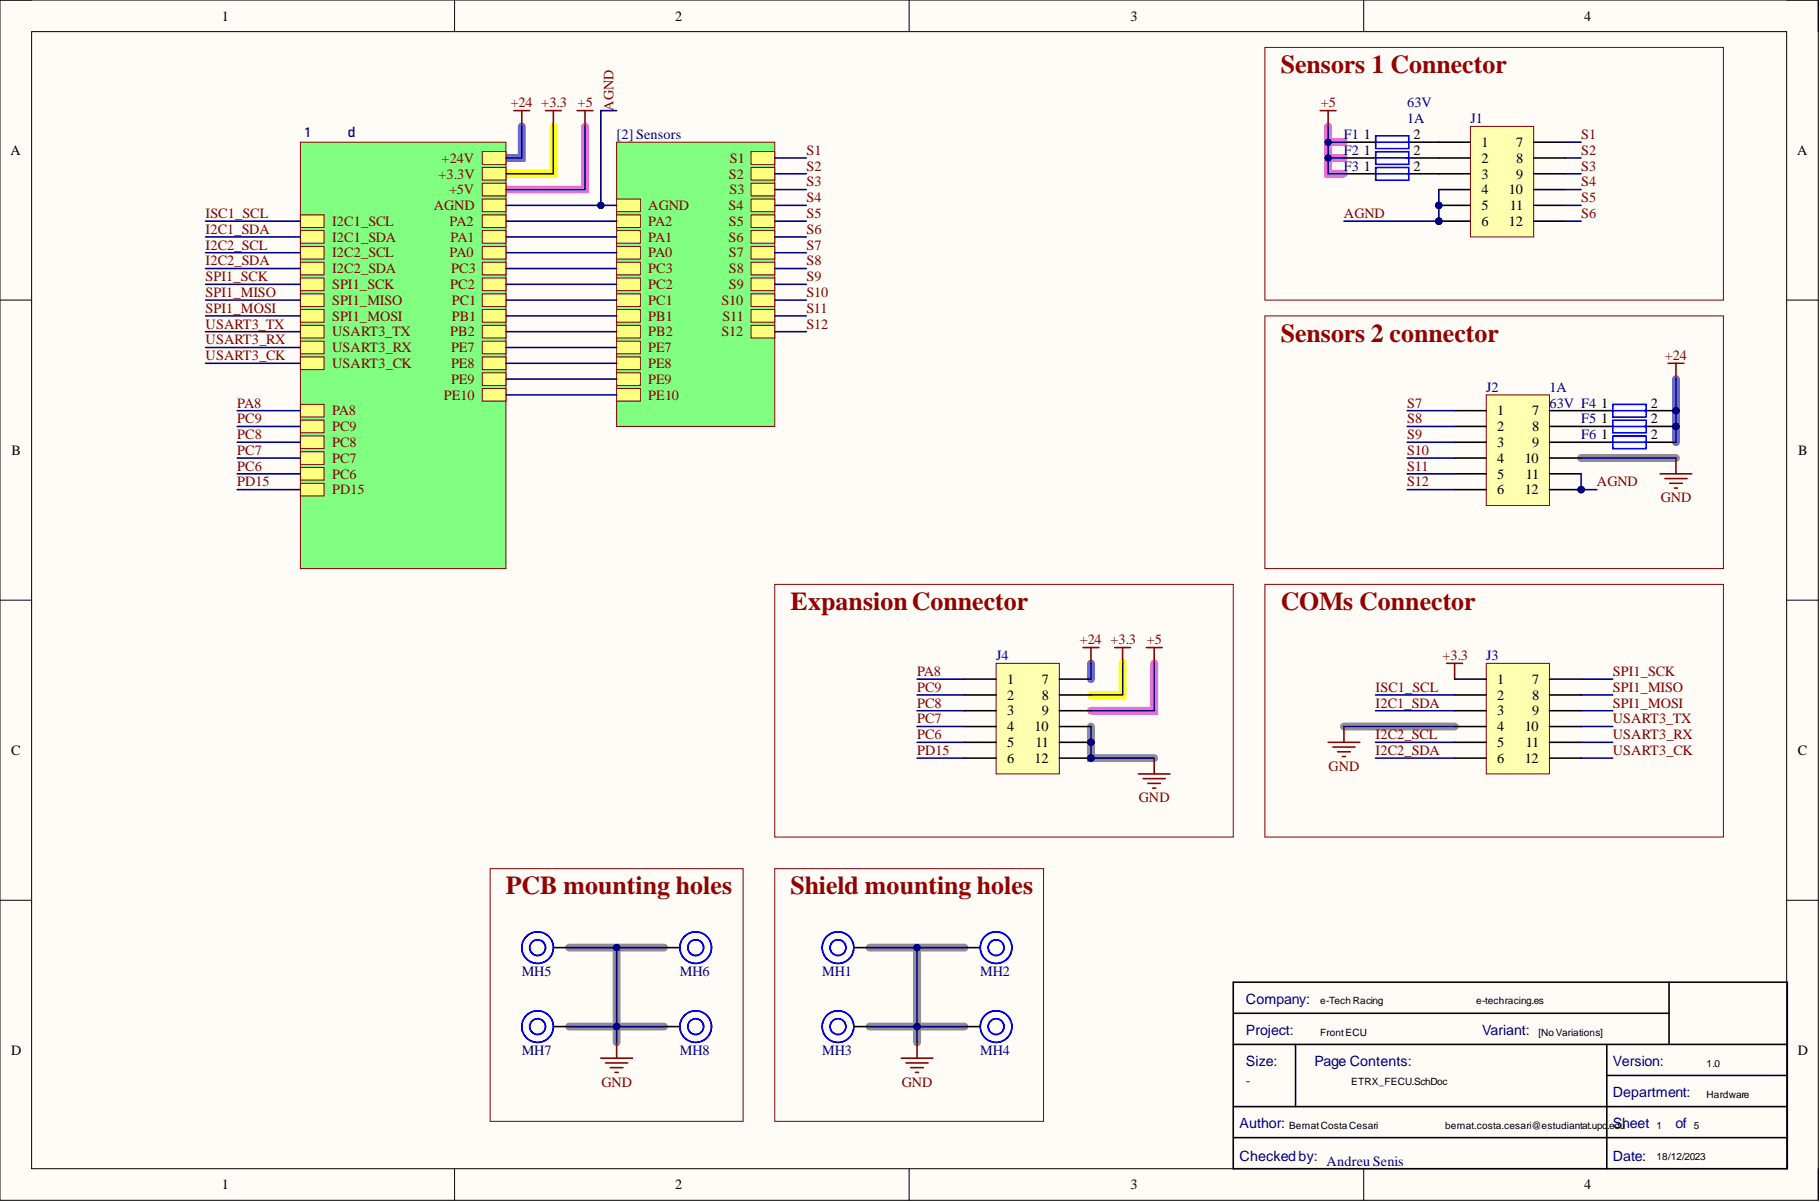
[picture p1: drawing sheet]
<svg xmlns="http://www.w3.org/2000/svg" width="292mm" height="193mm" viewBox="0 0 292 193" stroke-linecap="round" stroke-linejoin="round" font-family="sans-serif">
<defs><g id="words">
<g font-size="4.1" fill="#980000">
<text x="205.5" y="11.8">Sensors 1 Connector</text>
<text x="205.5" y="54.9">Sensors 2 connector</text>
<text x="126.9" y="98">ExpansionConnector</text>
<text x="205.5" y="98">COMs Connector</text>
<text x="81.2" y="143.6">PCB mounting holes</text>
<text x="126.9" y="143.6">Shield mounting holes</text>
</g>
<g font-size="2.4" fill="#000080">
<text x="49" y="22">1]</text>
<text x="54.1" y="22">eld</text>
</g>
<g font-size="2.3">
<text x="35.6" y="3.3">1</text>
<text x="108.4" y="3.3">2</text>
<text x="181.4" y="3.3">3</text>
<text x="254.3" y="3.3">4</text>
<text x="218.9" y="22.3">1</text>
<text x="226.9" y="22.3">2</text>
<text x="237.8" y="23.6">1</text>
<text x="243.4" y="23.6">7</text>
<text x="1.7" y="24.9">A</text>
<text x="218.9" y="24.9">1</text>
<text x="218.9" y="27.4">1</text>
<text x="226.9" y="24.9">2</text>
<text x="226.9" y="27.4">2</text>
<text x="237.8" y="26.1">2</text>
<text x="237.8" y="28.7">3</text>
<text x="243.4" y="26.1">8</text>
<text x="243.4" y="28.7">9</text>
<text x="288.4" y="24.9">A</text>
<text x="237.8" y="31.2">4</text>
<text x="237.8" y="33.7">5</text>
<text x="242.2" y="31.2">10</text>
<text x="242.3" y="33.7">11</text>
<text x="237.8" y="36.3">6</text>
<text x="242.2" y="36.3">12</text>
<text x="257" y="65.4">1</text>
<text x="264.9" y="65.4">2</text>
<text x="240.3" y="66.7">1</text>
<text x="240.3" y="69.2">2</text>
<text x="240.3" y="71.8">3</text>
<text x="245.9" y="66.7">7</text>
<text x="245.9" y="69.2">8</text>
<text x="245.9" y="71.8">9</text>
<text x="257" y="68">1</text>
<text x="257" y="70.5">1</text>
<text x="264.9" y="68">2</text>
<text x="264.9" y="70.5">2</text>
<text x="1.9" y="73">B</text>
<text x="240.3" y="74.3">4</text>
<text x="240.3" y="76.8">5</text>
<text x="244.7" y="74.3">10</text>
<text x="244.9" y="76.8">11</text>
<text x="288.6" y="73">B</text>
<text x="240.3" y="79.4">6</text>
<text x="244.7" y="79.4">12</text>
<text x="161.6" y="109.8">1</text>
<text x="161.6" y="112.3">2</text>
<text x="167.2" y="109.8">7</text>
<text x="167.2" y="112.3">8</text>
<text x="240.3" y="109.8">1</text>
<text x="240.3" y="112.3">2</text>
<text x="245.9" y="109.8">7</text>
<text x="245.9" y="112.3">8</text>
<text x="161.6" y="114.9">3</text>
<text x="161.6" y="117.4">4</text>
<text x="161.6" y="119.9">5</text>
<text x="166" y="117.4">10</text>
<text x="166.2" y="119.9">11</text>
<text x="167.2" y="114.9">9</text>
<text x="240.3" y="114.9">3</text>
<text x="240.3" y="117.4">4</text>
<text x="240.3" y="119.9">5</text>
<text x="244.7" y="117.4">10</text>
<text x="244.9" y="119.9">11</text>
<text x="245.9" y="114.9">9</text>
<text x="1.8" y="121.2">C</text>
<text x="161.6" y="122.5">6</text>
<text x="166" y="122.5">12</text>
<text x="240.3" y="122.5">6</text>
<text x="244.7" y="122.5">12</text>
<text x="288.5" y="121.2">C</text>
<text x="1.8" y="169.4">D</text>
<text x="288.5" y="169.4">D</text>
<text x="35.6" y="190.9">1</text>
<text x="108.4" y="190.9">2</text>
<text x="181.4" y="190.9">3</text>
<text x="254.3" y="190.9">4</text>
</g>
<g font-size="2.3" fill="#800000">
<text x="82" y="17.2">+24 +3.3</text>
<text x="92.7" y="17.2">+5</text>
<text x="98.5" y="17.8" transform="rotate(-90 98.5 17.8)">AGND</text>
<text x="212" y="17.2">+5</text>
<text x="253.8" y="22.3">S1</text>
<text x="70.4" y="28.7">+3.3V</text>
<text x="70.9" y="26.1">+24V</text>
<text x="117" y="28.7">S2</text>
<text x="117.2" y="26.1">S1</text>
<text x="129.4" y="24.9">S1</text>
<text x="129.4" y="27.4">S2</text>
<text x="129.4" y="29.9">S3</text>
<text x="253.8" y="24.9">S2</text>
<text x="253.8" y="27.4">S3</text>
<text x="253.8" y="29.9">S4</text>
<text x="33" y="35">ISC1_SCL</text>
<text x="69.6" y="33.7">AGND</text>
<text x="72.1" y="31.2">+5V</text>
<text x="104" y="33.7">AGND</text>
<text x="116.9" y="33.7">S4</text>
<text x="117.1" y="31.2">S3</text>
<text x="129.4" y="32.5">S4</text>
<text x="129.4" y="35">S5</text>
<text x="215.7" y="35">AGND</text>
<text x="253.8" y="32.5">S5</text>
<text x="253.8" y="35">S6</text>
<text x="33" y="37.5">I2C1_SDA</text>
<text x="33" y="40.1">I2C2_SCL</text>
<text x="53.3" y="36.3">I2C1_SCL</text>
<text x="53.3" y="38.8">I2C1_SDA</text>
<text x="53.3" y="41.3">I2C2_SCL</text>
<text x="72.2" y="36.3">PA2</text>
<text x="72.2" y="41.3">PA0</text>
<text x="72.3" y="38.8">PA1</text>
<text x="104" y="36.3">PA2</text>
<text x="104" y="38.8">PA1</text>
<text x="104" y="41.3">PA0</text>
<text x="116.9" y="38.8">S6</text>
<text x="117" y="36.3">S5</text>
<text x="117" y="41.3">S7</text>
<text x="129.4" y="37.5">S6</text>
<text x="129.4" y="40.1">S7</text>
<text x="33" y="42.6">I2C2_SDA</text>
<text x="33" y="45.1">SPI1_SCK</text>
<text x="33" y="47.7">SPI1_MISO</text>
<text x="53.3" y="43.9">I2C2_SDA</text>
<text x="53.3" y="46.4">SPI1_SCK</text>
<text x="72.2" y="46.4">PC2</text>
<text x="72.4" y="43.9">PC3</text>
<text x="104" y="43.9">PC3</text>
<text x="104" y="46.4">PC2</text>
<text x="117" y="43.9">S8</text>
<text x="117" y="46.4">S9</text>
<text x="129.4" y="42.6">S8</text>
<text x="129.4" y="47.7">S10</text>
<text x="129.4" y="45.1">S9</text>
<text x="33" y="52.7">USART3_TX</text>
<text x="33" y="50.2">SPI1_MOSI</text>
<text x="53.3" y="48.9">SPI1_MISO</text>
<text x="53.3" y="51.5">SPI1_MOSI</text>
<text x="72.5" y="48.9">PC1</text>
<text x="72.5" y="51.5">PB1</text>
<text x="104" y="48.9">PC1</text>
<text x="104" y="51.5">PB1</text>
<text x="115.8" y="48.9">S10</text>
<text x="116" y="51.5">S11</text>
<text x="129.4" y="52.7">S12</text>
<text x="129.4" y="50.2">S11</text>
<text x="33" y="55.3">USART3_RX</text>
<text x="33" y="57.8">USART3_CK</text>
<text x="53.3" y="54">USART3_TX</text>
<text x="53.3" y="56.5">USART3_RX</text>
<text x="53.3" y="59.1">USART3_CK</text>
<text x="72.2" y="54">PB2</text>
<text x="72.4" y="56.5">PE7</text>
<text x="72.4" y="59.1">PE8</text>
<text x="104" y="54">PB2</text>
<text x="104" y="56.5">PE7</text>
<text x="104" y="59.1">PE8</text>
<text x="115.8" y="54">S12</text>
<text x="267.2" y="57.8">+24</text>
<text x="38.1" y="65.4">PA8</text>
<text x="71.2" y="64.2">PE10</text>
<text x="72.4" y="61.6">PE9</text>
<text x="104" y="61.6">PE9</text>
<text x="104" y="64.2">PE10</text>
<text x="225.8" y="65.4">S7</text>
<text x="38.1" y="68">PC9</text>
<text x="38.1" y="70.5">PC8</text>
<text x="53.3" y="66.7">PA8</text>
<text x="53.3" y="69.2">PC9</text>
<text x="53.3" y="71.8">PC8</text>
<text x="225.8" y="68">S8</text>
<text x="225.8" y="70.5">S9</text>
<text x="38.1" y="73">PC7</text>
<text x="38.1" y="75.6">PC6</text>
<text x="53.3" y="74.3">PC7</text>
<text x="53.3" y="76.8">PC6</text>
<text x="225.8" y="75.6">S11</text>
<text x="225.8" y="73">S10</text>
<text x="38.1" y="78.1">PD15</text>
<text x="53.3" y="79.4">PD15</text>
<text x="225.8" y="78.1">S12</text>
<text x="256.3" y="78.1">AGND</text>
<text x="266.5" y="80.6">GND</text>
<text x="173.3" y="103.5">+24 +3.3</text>
<text x="184.1" y="103.5">+5</text>
<text x="231.5" y="106">+3.3</text>
<text x="147.2" y="108.5">PA8</text>
<text x="147.2" y="111.1">PC9</text>
<text x="147.2" y="113.6">PC8</text>
<text x="220.8" y="111.1">ISC1_SCL</text>
<text x="220.8" y="113.6">I2C1_SDA</text>
<text x="258.8" y="108.5">SPI1_SCK</text>
<text x="258.8" y="111.1">SPI1_MISO</text>
<text x="258.8" y="113.6">SPI1_MOSI</text>
<text x="147.2" y="116.1">PC7</text>
<text x="147.2" y="118.7">PC6</text>
<text x="220.8" y="118.7">I2C2_SCL</text>
<text x="258.8" y="116.1">USART3_TX</text>
<text x="258.8" y="118.7">USART3_RX</text>
<text x="147.2" y="121.2">PD15</text>
<text x="213.2" y="123.7">GND</text>
<text x="220.8" y="121.2">I2C2_SDA</text>
<text x="258.8" y="121.2">USART3_CK</text>
<text x="182.8" y="128.8">GND</text>
<text x="96.5" y="174.4">GND</text>
<text x="144.7" y="174.4">GND</text>
</g>
<g font-size="2.3" fill="#000080">
<text x="225.8" y="17.2">63V</text>
<text x="99" y="22.3">[2] Sensors</text>
<text x="215.7" y="22.3">F1</text>
<text x="225.8" y="19.8">1A</text>
<text x="236" y="19.8">J1</text>
<text x="215.7" y="24.9">F2</text>
<text x="215.7" y="27.4">F3</text>
<text x="238.5" y="62.9">J2</text>
<text x="248.7" y="62.9">1A</text>
<text x="248.7" y="65.4">63V F4</text>
<text x="253.8" y="68">F5</text>
<text x="253.8" y="70.5">F6</text>
<text x="159.9" y="106">J4</text>
<text x="238.5" y="106">J3</text>
<text x="83.7" y="156.7">MH5</text>
<text x="109.1" y="156.7">MH6</text>
<text x="132" y="156.7">MH1</text>
<text x="157.3" y="156.7">MH2</text>
<text x="200" y="161.2">Company:</text>
<text x="200" y="166.2">Project:</text>
<text x="237.9" y="166.2">Variant:</text>
<text x="83.7" y="169.4">MH7</text>
<text x="109.1" y="169.4">MH8</text>
<text x="132" y="169.4">MH3</text>
<text x="157.3" y="169.4">MH4</text>
<text x="200" y="171.1">Size:</text>
<text x="211" y="171.1">Page Contents:</text>
<text x="258.8" y="171.1">Version:</text>
<text x="200" y="174.2">-</text>
<text x="258.8" y="176.1">Department:</text>
<text x="198.9" y="181.1">Author:</text>
<text x="258.8" y="181.1">Sheet</text>
<text x="268.9" y="181.1">of</text>
<text x="198.9" y="186.4">Checked by:</text>
<text x="212.9" y="187.1">Andreu Senis</text>
<text x="258.8" y="186.4">Date:</text>
</g>
<g font-size="1.6">
<text x="211.9" y="161.3">e-Tech Racing</text>
<text x="236.9" y="161.3">e-techracing.es</text>
<text x="211.9" y="166.2">FrontECU</text>
<text x="246.9" y="166.2">[No Variations]</text>
<text x="273.9" y="171.2">1.0</text>
<text x="216.9" y="174.2">ETRX_FECU.SchDoc</text>
<text x="273.9" y="176.2">Hardware</text>
<text x="206.9" y="181.2">BernatCosta Cesari</text>
<text x="231.9" y="181.3">bernat.costa.cesari@estudiantat.upc</text>
<text x="257.9" y="181.3">.edu</text>
<text x="265.9" y="181.2">1</text>
<text x="271.9" y="181.2">5</text>
<text x="265.9" y="186.2">18/12/2023</text>
</g>
</g></defs>
<path d="M0 0h291.8v192.7h-291.8z" fill-rule="evenodd" fill="#fffcf8"/>
<path d="M0 0h291.8v192.7h-291.8z" fill="none" stroke="#000" stroke-width=".16"/>
<path d="M5.1 5.1h281.6v182.5h-281.6z" fill-rule="evenodd" fill="#fffcf8"/>
<g fill="none" stroke="#000" stroke-width=".16">
<path d="M0 0h5.1M5.1 5.1h281.6v182.5h-281.6zM73 0v5.1M145.9 0v5.1M218.9 0v5.1M286.7 0h5.1v5.1M0 48.2h5.1M286.7 48.2h5.1M0 96.4h5.1M286.7 96.4h5.1M0 144.5h5.1M286.7 144.5h5.1"/>
<path d="M73 187.6v5.1M145.9 187.6v5.1M218.9 187.6v5.1M291.8 187.6v5.1"/>
</g>
<path d="M83.7 20.3v5.1h-2.5M269 60.9v10.1M175.1 106.5v2.5" fill="none" stroke="#6e6eff" stroke-width="1.3"/>
<path d="M88.8 20.3v7.6h-7.6M180.2 106.5v5.1h-5.1" fill="none" stroke="#ff0" stroke-width="1.3"/>
<path d="M93.9 20.3v10.1h-12.7M213.2 20.3v7.6h2.5M213.2 25.4h2.5M213.2 22.8h2.5M185.2 106.5v7.6h-10.1" fill="none" stroke="#ff6eff" stroke-width="1.3"/>
<path d="M253.8 73.5h15.2M175.1 116.6v5.1h10.1M215.7 116.6h17.8M91.4 152.1h15.2M99 152.1v15.2M139.6 152.1h15.2M147.2 152.1v12.7h7.6M91.4 164.8h15.2M139.6 164.8h7.6v2.5" fill="none" stroke="#918d90" stroke-width="1.3"/>
<path d="M197.9 157.7h89v29.9h-89zM267.9 157.7v10M197.9 177.7h89M197.9 167.7h89M197.9 162.7h70M207.9 167.7v10M257.9 167.7v19.9M257.9 172.7h29M197.9 182.6h89" fill="none" stroke="#000" stroke-width=".25"/>
<path d="M48.2 22.8h33v68.5h-33z" fill-rule="evenodd" fill="#80ff80"/>
<path d="M48.2 22.8h33v68.5h-33z" fill="none" stroke="#800000" stroke-width=".16"/>
<path d="M77.4 24.3h3.8v2.1h-3.8z" fill-rule="evenodd" fill="#ffff80"/>
<path d="M77.4 24.3h3.8v2.1h-3.8z" fill="none" stroke="#800000" stroke-width=".16"/>
<path d="M77.4 26.9h3.8v2h-3.8z" fill-rule="evenodd" fill="#ffff80"/>
<path d="M77.4 26.9h3.8v2h-3.8z" fill="none" stroke="#800000" stroke-width=".16"/>
<path d="M77.4 29.4h3.8v2h-3.8z" fill-rule="evenodd" fill="#ffff80"/>
<path d="M77.4 29.4h3.8v2h-3.8z" fill="none" stroke="#800000" stroke-width=".16"/>
<path d="M77.4 32h3.8v2h-3.8z" fill-rule="evenodd" fill="#ffff80"/>
<path d="M77.4 32h3.8v2h-3.8z" fill="none" stroke="#800000" stroke-width=".16"/>
<path d="M48.2 34.5h3.8v2h-3.8z" fill-rule="evenodd" fill="#ffff80"/>
<path d="M48.2 34.5h3.8v2h-3.8z" fill="none" stroke="#800000" stroke-width=".16"/>
<path d="M48.2 37h3.8v2.1h-3.8z" fill-rule="evenodd" fill="#ffff80"/>
<path d="M48.2 37h3.8v2.1h-3.8z" fill="none" stroke="#800000" stroke-width=".16"/>
<path d="M48.2 39.6h3.8v2h-3.8z" fill-rule="evenodd" fill="#ffff80"/>
<path d="M48.2 39.6h3.8v2h-3.8z" fill="none" stroke="#800000" stroke-width=".16"/>
<path d="M48.2 42.1h3.8v2h-3.8z" fill-rule="evenodd" fill="#ffff80"/>
<path d="M48.2 42.1h3.8v2h-3.8z" fill="none" stroke="#800000" stroke-width=".16"/>
<path d="M48.2 44.6h3.8v2.1h-3.8z" fill-rule="evenodd" fill="#ffff80"/>
<path d="M48.2 44.6h3.8v2.1h-3.8z" fill="none" stroke="#800000" stroke-width=".16"/>
<path d="M48.2 47.2h3.8v2h-3.8z" fill-rule="evenodd" fill="#ffff80"/>
<path d="M48.2 47.2h3.8v2h-3.8z" fill="none" stroke="#800000" stroke-width=".16"/>
<path d="M48.2 49.7h3.8v2h-3.8z" fill-rule="evenodd" fill="#ffff80"/>
<path d="M48.2 49.7h3.8v2h-3.8z" fill="none" stroke="#800000" stroke-width=".16"/>
<path d="M48.2 52.2h3.8v2.1h-3.8z" fill-rule="evenodd" fill="#ffff80"/>
<path d="M48.2 52.2h3.8v2.1h-3.8z" fill="none" stroke="#800000" stroke-width=".16"/>
<path d="M48.2 54.8h3.8v2h-3.8z" fill-rule="evenodd" fill="#ffff80"/>
<path d="M48.2 54.8h3.8v2h-3.8z" fill="none" stroke="#800000" stroke-width=".16"/>
<path d="M48.2 57.3h3.8v2h-3.8z" fill-rule="evenodd" fill="#ffff80"/>
<path d="M48.2 57.3h3.8v2h-3.8z" fill="none" stroke="#800000" stroke-width=".16"/>
<path d="M77.4 34.5h3.8v2h-3.8z" fill-rule="evenodd" fill="#ffff80"/>
<path d="M77.4 34.5h3.8v2h-3.8z" fill="none" stroke="#800000" stroke-width=".16"/>
<path d="M77.4 37h3.8v2.1h-3.8z" fill-rule="evenodd" fill="#ffff80"/>
<path d="M77.4 37h3.8v2.1h-3.8z" fill="none" stroke="#800000" stroke-width=".16"/>
<path d="M77.4 39.6h3.8v2h-3.8z" fill-rule="evenodd" fill="#ffff80"/>
<path d="M77.4 39.6h3.8v2h-3.8z" fill="none" stroke="#800000" stroke-width=".16"/>
<path d="M77.4 42.1h3.8v2h-3.8z" fill-rule="evenodd" fill="#ffff80"/>
<path d="M77.4 42.1h3.8v2h-3.8z" fill="none" stroke="#800000" stroke-width=".16"/>
<path d="M77.4 44.6h3.8v2.1h-3.8z" fill-rule="evenodd" fill="#ffff80"/>
<path d="M77.4 44.6h3.8v2.1h-3.8z" fill="none" stroke="#800000" stroke-width=".16"/>
<path d="M77.4 47.2h3.8v2h-3.8z" fill-rule="evenodd" fill="#ffff80"/>
<path d="M77.4 47.2h3.8v2h-3.8z" fill="none" stroke="#800000" stroke-width=".16"/>
<path d="M77.4 49.7h3.8v2h-3.8z" fill-rule="evenodd" fill="#ffff80"/>
<path d="M77.4 49.7h3.8v2h-3.8z" fill="none" stroke="#800000" stroke-width=".16"/>
<path d="M77.4 52.2h3.8v2.1h-3.8z" fill-rule="evenodd" fill="#ffff80"/>
<path d="M77.4 52.2h3.8v2.1h-3.8z" fill="none" stroke="#800000" stroke-width=".16"/>
<path d="M77.4 54.8h3.8v2h-3.8z" fill-rule="evenodd" fill="#ffff80"/>
<path d="M77.4 54.8h3.8v2h-3.8z" fill="none" stroke="#800000" stroke-width=".16"/>
<path d="M77.4 57.3h3.8v2h-3.8z" fill-rule="evenodd" fill="#ffff80"/>
<path d="M77.4 57.3h3.8v2h-3.8z" fill="none" stroke="#800000" stroke-width=".16"/>
<path d="M77.4 59.8h3.8v2.1h-3.8z" fill-rule="evenodd" fill="#ffff80"/>
<path d="M77.4 59.8h3.8v2.1h-3.8z" fill="none" stroke="#800000" stroke-width=".16"/>
<path d="M77.4 62.4h3.8v2h-3.8z" fill-rule="evenodd" fill="#ffff80"/>
<path d="M77.4 62.4h3.8v2h-3.8z" fill="none" stroke="#800000" stroke-width=".16"/>
<path d="M48.2 64.9h3.8v2h-3.8z" fill-rule="evenodd" fill="#ffff80"/>
<path d="M48.2 64.9h3.8v2h-3.8z" fill="none" stroke="#800000" stroke-width=".16"/>
<path d="M48.2 67.4h3.8v2.1h-3.8z" fill-rule="evenodd" fill="#ffff80"/>
<path d="M48.2 67.4h3.8v2.1h-3.8z" fill="none" stroke="#800000" stroke-width=".16"/>
<path d="M48.2 70h3.8v2h-3.8z" fill-rule="evenodd" fill="#ffff80"/>
<path d="M48.2 70h3.8v2h-3.8z" fill="none" stroke="#800000" stroke-width=".16"/>
<path d="M48.2 72.5h3.8v2h-3.8z" fill-rule="evenodd" fill="#ffff80"/>
<path d="M48.2 72.5h3.8v2h-3.8z" fill="none" stroke="#800000" stroke-width=".16"/>
<path d="M48.2 75.1h3.8v2h-3.8z" fill-rule="evenodd" fill="#ffff80"/>
<path d="M48.2 75.1h3.8v2h-3.8z" fill="none" stroke="#800000" stroke-width=".16"/>
<path d="M48.2 77.6h3.8v2h-3.8z" fill-rule="evenodd" fill="#ffff80"/>
<path d="M48.2 77.6h3.8v2h-3.8z" fill="none" stroke="#800000" stroke-width=".16"/>
<path d="M99 22.8h25.3v45.7h-25.3z" fill-rule="evenodd" fill="#80ff80"/>
<path d="M99 22.8h25.3v45.7h-25.3z" fill="none" stroke="#800000" stroke-width=".16"/>
<path d="M99 34.5h3.8v2h-3.8z" fill-rule="evenodd" fill="#ffff80"/>
<path d="M99 34.5h3.8v2h-3.8z" fill="none" stroke="#800000" stroke-width=".16"/>
<path d="M99 37h3.8v2.1h-3.8z" fill-rule="evenodd" fill="#ffff80"/>
<path d="M99 37h3.8v2.1h-3.8z" fill="none" stroke="#800000" stroke-width=".16"/>
<path d="M99 39.6h3.8v2h-3.8z" fill-rule="evenodd" fill="#ffff80"/>
<path d="M99 39.6h3.8v2h-3.8z" fill="none" stroke="#800000" stroke-width=".16"/>
<path d="M99 42.1h3.8v2h-3.8z" fill-rule="evenodd" fill="#ffff80"/>
<path d="M99 42.1h3.8v2h-3.8z" fill="none" stroke="#800000" stroke-width=".16"/>
<path d="M99 44.6h3.8v2.1h-3.8z" fill-rule="evenodd" fill="#ffff80"/>
<path d="M99 44.6h3.8v2.1h-3.8z" fill="none" stroke="#800000" stroke-width=".16"/>
<path d="M99 47.2h3.8v2h-3.8z" fill-rule="evenodd" fill="#ffff80"/>
<path d="M99 47.2h3.8v2h-3.8z" fill="none" stroke="#800000" stroke-width=".16"/>
<path d="M99 49.7h3.8v2h-3.8z" fill-rule="evenodd" fill="#ffff80"/>
<path d="M99 49.7h3.8v2h-3.8z" fill="none" stroke="#800000" stroke-width=".16"/>
<path d="M99 52.2h3.8v2.1h-3.8z" fill-rule="evenodd" fill="#ffff80"/>
<path d="M99 52.2h3.8v2.1h-3.8z" fill="none" stroke="#800000" stroke-width=".16"/>
<path d="M99 54.8h3.8v2h-3.8z" fill-rule="evenodd" fill="#ffff80"/>
<path d="M99 54.8h3.8v2h-3.8z" fill="none" stroke="#800000" stroke-width=".16"/>
<path d="M99 57.3h3.8v2h-3.8z" fill-rule="evenodd" fill="#ffff80"/>
<path d="M99 57.3h3.8v2h-3.8z" fill="none" stroke="#800000" stroke-width=".16"/>
<path d="M99 59.8h3.8v2.1h-3.8z" fill-rule="evenodd" fill="#ffff80"/>
<path d="M99 59.8h3.8v2.1h-3.8z" fill="none" stroke="#800000" stroke-width=".16"/>
<path d="M99 62.4h3.8v2h-3.8z" fill-rule="evenodd" fill="#ffff80"/>
<path d="M99 62.4h3.8v2h-3.8z" fill="none" stroke="#800000" stroke-width=".16"/>
<path d="M99 32h3.8v2h-3.8z" fill-rule="evenodd" fill="#ffff80"/>
<path d="M99 32h3.8v2h-3.8z" fill="none" stroke="#800000" stroke-width=".16"/>
<path d="M120.5 24.3h3.8v2.1h-3.8z" fill-rule="evenodd" fill="#ffff80"/>
<path d="M120.5 24.3h3.8v2.1h-3.8z" fill="none" stroke="#800000" stroke-width=".16"/>
<path d="M120.5 26.9h3.8v2h-3.8z" fill-rule="evenodd" fill="#ffff80"/>
<path d="M120.5 26.9h3.8v2h-3.8z" fill="none" stroke="#800000" stroke-width=".16"/>
<path d="M120.5 29.4h3.8v2h-3.8z" fill-rule="evenodd" fill="#ffff80"/>
<path d="M120.5 29.4h3.8v2h-3.8z" fill="none" stroke="#800000" stroke-width=".16"/>
<path d="M120.5 32h3.8v2h-3.8z" fill-rule="evenodd" fill="#ffff80"/>
<path d="M120.5 32h3.8v2h-3.8z" fill="none" stroke="#800000" stroke-width=".16"/>
<path d="M120.5 34.5h3.8v2h-3.8z" fill-rule="evenodd" fill="#ffff80"/>
<path d="M120.5 34.5h3.8v2h-3.8z" fill="none" stroke="#800000" stroke-width=".16"/>
<path d="M120.5 37h3.8v2.1h-3.8z" fill-rule="evenodd" fill="#ffff80"/>
<path d="M120.5 37h3.8v2.1h-3.8z" fill="none" stroke="#800000" stroke-width=".16"/>
<path d="M120.5 39.6h3.8v2h-3.8z" fill-rule="evenodd" fill="#ffff80"/>
<path d="M120.5 39.6h3.8v2h-3.8z" fill="none" stroke="#800000" stroke-width=".16"/>
<path d="M120.5 42.1h3.8v2h-3.8z" fill-rule="evenodd" fill="#ffff80"/>
<path d="M120.5 42.1h3.8v2h-3.8z" fill="none" stroke="#800000" stroke-width=".16"/>
<path d="M120.5 44.6h3.8v2.1h-3.8z" fill-rule="evenodd" fill="#ffff80"/>
<path d="M120.5 44.6h3.8v2.1h-3.8z" fill="none" stroke="#800000" stroke-width=".16"/>
<path d="M120.5 47.2h3.8v2h-3.8z" fill-rule="evenodd" fill="#ffff80"/>
<path d="M120.5 47.2h3.8v2h-3.8z" fill="none" stroke="#800000" stroke-width=".16"/>
<path d="M120.5 49.7h3.8v2h-3.8z" fill-rule="evenodd" fill="#ffff80"/>
<path d="M120.5 49.7h3.8v2h-3.8z" fill="none" stroke="#800000" stroke-width=".16"/>
<path d="M120.5 52.2h3.8v2.1h-3.8z" fill-rule="evenodd" fill="#ffff80"/>
<path d="M203 7.6h73.6v40.6h-73.6zM120.5 52.2h3.8v2.1h-3.8zM203 50.7h73.6v40.6h-73.6zM124.3 93.8h73.6v40.6h-73.6zM203 93.8h73.6v40.6h-73.6zM78.7 139.5h40.6v40.5h-40.6zM124.3 139.5h43.2v40.5h-43.2z" fill="none" stroke="#800000" stroke-width=".16"/>
<g fill="none" stroke="#800000" stroke-width=".25">
<path d="M82.5 17.8h2.5M83.7 17.8v2.5M87.5 17.8h2.6M88.8 17.8v2.5M92.6 17.8h2.6M93.9 17.8v2.5M267.7 58.3h2.6M269 58.3v2.6M266.4 76.1h5.1M267.2 76.8h3.6M268 77.6h2M268.7 78.4h.5"/>
<path d="M269 73.5v2.6M173.8 104h2.6M175.1 104v2.5M178.9 104h2.5M180.2 104v2.5M184 104h2.5M185.2 104v2.5M213.2 119.2h5M213.9 119.9h3.6M215.7 116.6v2.6M232.2 106.5h2.5M233.5 106.5v2.5"/>
<path d="M182.7 124.2h5.1M183.5 125h3.5M184.2 125.8h2.1M185 126.5h.5M185.2 121.7v2.5M214.7 120.7h2M215.4 121.5h.5M96.4 169.9h5.1M97.2 170.6h3.5M98 171.4h2M98.7 172.2h.5M99 167.3v2.6"/>
<path d="M144.6 169.9h5.1M145.4 170.6h3.6M146.2 171.4h2M146.9 172.2h.5M147.2 167.3v2.6"/>
</g>
<g fill="none" stroke="#00f" stroke-width=".25">
<circle cx="86.3" cy="152.1" r="1.27"/>
<circle cx="86.3" cy="152.1" r="2.54"/>
<circle cx="111.7" cy="152.1" r="1.27"/>
<circle cx="111.7" cy="152.1" r="2.54"/>
<circle cx="134.5" cy="152.1" r="1.27"/>
<circle cx="134.5" cy="152.1" r="2.54"/>
<circle cx="159.9" cy="152.1" r="1.27"/>
<circle cx="159.9" cy="152.1" r="2.54"/>
<circle cx="86.3" cy="164.8" r="1.27"/>
<circle cx="86.3" cy="164.8" r="2.54"/>
<circle cx="111.7" cy="164.8" r="1.27"/>
<circle cx="111.7" cy="164.8" r="2.54"/>
<circle cx="134.5" cy="164.8" r="1.27"/>
<circle cx="134.5" cy="164.8" r="2.54"/>
<circle cx="159.9" cy="164.8" r="1.27"/>
<circle cx="159.9" cy="164.8" r="2.54"/>
</g>
<path d="M88.8 152.1h2.6M106.6 152.1h2.5M137 152.1h2.6M154.8 152.1h2.5M88.8 164.8h2.6M106.6 164.8h2.5M137 164.8h2.6M154.8 164.8h2.5" fill="none" stroke="#000" stroke-width=".25"/>
<circle cx="269" cy="65.9" r=".51" fill="#000080"/>
<circle cx="269" cy="65.9" r=".51" fill="none" stroke="#000080" stroke-width=".16"/>
<path d="M253.8 65.9h5M263.9 65.9h5.1" fill="none" stroke="#000" stroke-width=".25"/>
<circle cx="269" cy="65.9" r=".51" fill="#000080"/>
<circle cx="269" cy="65.9" r=".51" fill="none" stroke="#000080" stroke-width=".16"/>
<path d="M258.9 64.9h5.3v2.1h-5.3zM258.9 65.9h5.3" fill="none" stroke="#00f" stroke-width=".25"/>
<circle cx="269" cy="68.5" r=".51" fill="#000080"/>
<circle cx="269" cy="68.5" r=".51" fill="none" stroke="#000080" stroke-width=".16"/>
<path d="M253.8 68.5h5M263.9 68.5h5.1" fill="none" stroke="#000" stroke-width=".25"/>
<circle cx="269" cy="68.5" r=".51" fill="#000080"/>
<circle cx="269" cy="68.5" r=".51" fill="none" stroke="#000080" stroke-width=".16"/>
<path d="M258.9 67.5h5.3v2h-5.3zM258.9 70h5.3v2h-5.3zM258.9 68.5h5.3M258.9 71h5.3" fill="none" stroke="#00f" stroke-width=".25"/>
<path d="M253.8 71h5M263.9 71h5.1" fill="none" stroke="#000" stroke-width=".25"/>
<circle cx="175.1" cy="119.2" r=".51" fill="#000080"/>
<circle cx="175.1" cy="119.2" r=".51" fill="none" stroke="#000080" stroke-width=".16"/>
<circle cx="175.1" cy="121.7" r=".51" fill="#000080"/>
<circle cx="175.1" cy="121.7" r=".51" fill="none" stroke="#000080" stroke-width=".16"/>
<path d="M159.9 106.5h10.1v17.7h-10.1z" fill-rule="evenodd" fill="#ffffb0"/>
<path d="M159.9 106.5h10.1v17.7h-10.1z" fill="none" stroke="#800000" stroke-width=".16"/>
<path d="M154.8 109h5.1M154.8 111.6h5.1M154.8 114.1h5.1M154.8 116.6h5.1M154.8 119.2h5.1M170 109h5.1M170 111.6h5.1M170 114.1h5.1M170 116.6h5.1M170 119.2h5.1M154.8 121.7h5.1" fill="none" stroke="#000" stroke-width=".25"/>
<circle cx="175.1" cy="119.2" r=".51" fill="#000080"/>
<circle cx="175.1" cy="119.2" r=".51" fill="none" stroke="#000080" stroke-width=".16"/>
<path d="M170 121.7h5.1" fill="none" stroke="#000" stroke-width=".25"/>
<circle cx="175.1" cy="121.7" r=".51" fill="#000080"/>
<circle cx="175.1" cy="121.7" r=".51" fill="none" stroke="#000080" stroke-width=".16"/>
<path d="M238.5 106.5h10.2v17.7h-10.2z" fill-rule="evenodd" fill="#ffffb0"/>
<path d="M238.5 106.5h10.2v17.7h-10.2z" fill="none" stroke="#800000" stroke-width=".16"/>
<path d="M233.5 109h5M233.5 111.6h5M233.5 114.1h5M233.5 116.6h5M233.5 119.2h5M248.7 109h5.1M248.7 111.6h5.1M248.7 114.1h5.1M248.7 116.6h5.1M248.7 119.2h5.1M233.5 121.7h5M248.7 121.7h5.1" fill="none" stroke="#000" stroke-width=".25"/>
<circle cx="253.8" cy="78.6" r=".51" fill="#000080"/>
<circle cx="253.8" cy="78.6" r=".51" fill="none" stroke="#000080" stroke-width=".16"/>
<path d="M238.5 63.4h10.2v17.7h-10.2z" fill-rule="evenodd" fill="#ffffb0"/>
<path d="M238.5 63.4h10.2v17.7h-10.2z" fill="none" stroke="#800000" stroke-width=".16"/>
<path d="M233.5 65.9h5M233.5 68.5h5M233.5 71h5M233.5 73.5h5M233.5 76.1h5M233.5 78.6h5M248.7 65.9h5.1M248.7 68.5h5.1M248.7 71h5.1M248.7 73.5h5.1M248.7 76.1h5.1M248.7 78.6h5.1" fill="none" stroke="#000" stroke-width=".25"/>
<circle cx="253.8" cy="78.6" r=".51" fill="#000080"/>
<circle cx="253.8" cy="78.6" r=".51" fill="none" stroke="#000080" stroke-width=".16"/>
<circle cx="230.9" cy="33" r=".51" fill="#000080"/>
<circle cx="230.9" cy="33" r=".51" fill="none" stroke="#000080" stroke-width=".16"/>
<circle cx="230.9" cy="35.5" r=".51" fill="#000080"/>
<circle cx="230.9" cy="35.5" r=".51" fill="none" stroke="#000080" stroke-width=".16"/>
<path d="M236 20.3h10.1v17.7h-10.1z" fill-rule="evenodd" fill="#ffffb0"/>
<path d="M236 20.3h10.1v17.7h-10.1z" fill="none" stroke="#800000" stroke-width=".16"/>
<path d="M230.9 22.8h5.1M230.9 25.4h5.1M230.9 27.9h5.1M230.9 30.4h5.1M230.9 33h5.1M246.1 22.8h5.1M246.1 25.4h5.1M246.1 27.9h5.1M246.1 30.4h5.1" fill="none" stroke="#000" stroke-width=".25"/>
<circle cx="230.9" cy="33" r=".51" fill="#000080"/>
<circle cx="230.9" cy="33" r=".51" fill="none" stroke="#000080" stroke-width=".16"/>
<path d="M230.9 35.5h5.1" fill="none" stroke="#000" stroke-width=".25"/>
<circle cx="230.9" cy="35.5" r=".51" fill="#000080"/>
<circle cx="230.9" cy="35.5" r=".51" fill="none" stroke="#000080" stroke-width=".16"/>
<path d="M215.7 22.8h5.1M215.7 25.4h5.1M215.7 27.9h5.1M225.8 22.8h5.1M225.8 25.4h5.1M225.8 27.9h5.1M246.1 33h5.1M246.1 35.5h5.1" fill="none" stroke="#000" stroke-width=".25"/>
<path d="M211.9 17.8h2.5M213.2 17.8v2.5" fill="none" stroke="#800000" stroke-width=".25"/>
<path d="M220.8 21.8h5.3v2.1h-5.3zM220.8 24.4h5.3v2h-5.3zM220.8 26.9h5.3v2h-5.3zM220.8 22.8h5.3M220.8 25.4h5.3M220.8 27.9h5.3" fill="none" stroke="#00f" stroke-width=".25"/>
<g fill="none" stroke="#000080" stroke-width=".25">
<path d="M33 35.5h15.2M33 38h15.2M81.2 33h17.8M81.2 35.5h17.8M81.2 38h17.8M83.7 20.3v5.1h-2.5M88.8 20.3v7.6h-7.6M93.9 20.3v10.1h-12.7M33 40.6h15.2M33 43.1h15.2M33 45.6h15.2M33 48.2h15.2"/>
<path d="M33 50.7h15.2M33 53.3h15.2M33 58.3h15.2M81.2 40.6h17.8M81.2 43.1h17.8M81.2 45.6h17.8M81.2 48.2h17.8M81.2 50.7h17.8M81.2 53.3h17.8M81.2 58.3h17.8M81.2 55.8h17.8M81.2 60.9h17.8"/>
<path d="M81.2 63.4h17.8M220.8 111.6h12.7M220.8 114.1h12.7M220.8 119.2h12.7M253.8 111.6h5M253.8 114.1h5M253.8 119.2h5M253.8 116.6h5M253.8 109h5M220.8 121.7h12.7M253.8 121.7h5"/>
</g>
<circle cx="96.4" cy="33" r=".51" fill="#000080"/>
<circle cx="96.4" cy="33" r=".51" fill="none" stroke="#000080" stroke-width=".16"/>
<path d="M99 17.8h-2.6v15.2" fill="none" stroke="#000080" stroke-width=".25"/>
<circle cx="96.4" cy="33" r=".51" fill="#000080"/>
<circle cx="96.4" cy="33" r=".51" fill="none" stroke="#000080" stroke-width=".16"/>
<g fill="none" stroke="#000080" stroke-width=".25">
<path d="M124.3 25.4h5.1M124.3 27.9h5.1M124.3 30.4h5.1M124.3 33h5.1M124.3 35.5h5.1M124.3 38h5.1M124.3 43.1h5.1M124.3 45.6h5.1M124.3 48.2h5.1M124.3 50.7h5.1M124.3 53.3h5.1M124.3 40.6h5.1"/>
<path d="M225.8 65.9h7.7M225.8 68.5h7.7M225.8 71h7.7M225.8 73.5h7.7M225.8 76.1h7.7M225.8 78.6h7.7M253.8 76.1v2.5h2.5M215.7 116.6h17.8"/>
</g>
<circle cx="253.8" cy="78.6" r=".51" fill="#000080"/>
<circle cx="253.8" cy="78.6" r=".51" fill="none" stroke="#000080" stroke-width=".16"/>
<g fill="none" stroke="#000080" stroke-width=".25">
<path d="M38.1 73.5h10.1M38.1 65.9h10.1M38.1 68.5h10.1M38.1 71h10.1M38.1 76.1h10.1M38.1 78.6h10.1M253.8 73.5h15.2M147.2 109h7.6M147.2 111.6h7.6M147.2 114.1h7.6M147.2 116.6h7.6M147.2 119.2h7.6"/>
<path d="M175.1 106.5v2.5M180.2 106.5v5.1h-5.1M185.2 106.5v7.6h-10.1M147.2 121.7h7.6M147.2 164.8h7.6"/>
</g>
<circle cx="147.2" cy="164.8" r=".51" fill="#000080"/>
<circle cx="147.2" cy="164.8" r=".51" fill="none" stroke="#000080" stroke-width=".16"/>
<path d="M139.6 164.8h7.6v2.5" fill="none" stroke="#000080" stroke-width=".25"/>
<circle cx="147.2" cy="164.8" r=".51" fill="#000080"/>
<circle cx="147.2" cy="164.8" r=".51" fill="none" stroke="#000080" stroke-width=".16"/>
<path d="M147.2 152.1v12.7" fill="none" stroke="#000080" stroke-width=".25"/>
<circle cx="147.2" cy="152.1" r=".51" fill="#000080"/>
<circle cx="147.2" cy="152.1" r=".51" fill="none" stroke="#000080" stroke-width=".16"/>
<circle cx="147.2" cy="164.8" r=".51" fill="#000080"/>
<circle cx="147.2" cy="164.8" r=".51" fill="none" stroke="#000080" stroke-width=".16"/>
<path d="M91.4 164.8h7.6" fill="none" stroke="#000080" stroke-width=".25"/>
<circle cx="99" cy="164.8" r=".51" fill="#000080"/>
<circle cx="99" cy="164.8" r=".51" fill="none" stroke="#000080" stroke-width=".16"/>
<path d="M99 164.8h7.6" fill="none" stroke="#000080" stroke-width=".25"/>
<circle cx="99" cy="164.8" r=".51" fill="#000080"/>
<circle cx="99" cy="164.8" r=".51" fill="none" stroke="#000080" stroke-width=".16"/>
<path d="M91.4 152.1h15.2" fill="none" stroke="#000080" stroke-width=".25"/>
<circle cx="99" cy="152.1" r=".51" fill="#000080"/>
<circle cx="99" cy="152.1" r=".51" fill="none" stroke="#000080" stroke-width=".16"/>
<path d="M139.6 152.1h15.2" fill="none" stroke="#000080" stroke-width=".25"/>
<circle cx="147.2" cy="152.1" r=".51" fill="#000080"/>
<circle cx="147.2" cy="152.1" r=".51" fill="none" stroke="#000080" stroke-width=".16"/>
<path d="M99 152.1v15.2" fill="none" stroke="#000080" stroke-width=".25"/>
<circle cx="99" cy="164.8" r=".51" fill="#000080"/>
<circle cx="99" cy="164.8" r=".51" fill="none" stroke="#000080" stroke-width=".16"/>
<circle cx="99" cy="152.1" r=".51" fill="#000080"/>
<circle cx="99" cy="152.1" r=".51" fill="none" stroke="#000080" stroke-width=".16"/>
<path d="M269 60.9v10.1" fill="none" stroke="#000080" stroke-width=".25"/>
<circle cx="269" cy="68.5" r=".51" fill="#000080"/>
<circle cx="269" cy="68.5" r=".51" fill="none" stroke="#000080" stroke-width=".16"/>
<circle cx="269" cy="65.9" r=".51" fill="#000080"/>
<circle cx="269" cy="65.9" r=".51" fill="none" stroke="#000080" stroke-width=".16"/>
<path d="M175.1 116.6v5.1h10.1" fill="none" stroke="#000080" stroke-width=".25"/>
<circle cx="175.1" cy="121.7" r=".51" fill="#000080"/>
<circle cx="175.1" cy="121.7" r=".51" fill="none" stroke="#000080" stroke-width=".16"/>
<circle cx="175.1" cy="119.2" r=".51" fill="#000080"/>
<circle cx="175.1" cy="119.2" r=".51" fill="none" stroke="#000080" stroke-width=".16"/>
<path d="M213.2 25.4h2.5" fill="none" stroke="#000080" stroke-width=".25"/>
<circle cx="213.2" cy="25.4" r=".51" fill="#000080"/>
<circle cx="213.2" cy="25.4" r=".51" fill="none" stroke="#000080" stroke-width=".16"/>
<path d="M213.2 20.3v7.6h2.5M251.2 22.8h2.6M251.2 25.4h2.6M251.2 27.9h2.6M251.2 30.4h2.6M251.2 33h2.6M251.2 35.5h2.6" fill="none" stroke="#000080" stroke-width=".25"/>
<circle cx="213.2" cy="22.8" r=".51" fill="#000080"/>
<circle cx="213.2" cy="22.8" r=".51" fill="none" stroke="#000080" stroke-width=".16"/>
<circle cx="213.2" cy="25.4" r=".51" fill="#000080"/>
<circle cx="213.2" cy="25.4" r=".51" fill="none" stroke="#000080" stroke-width=".16"/>
<path d="M213.2 22.8h2.5" fill="none" stroke="#000080" stroke-width=".25"/>
<circle cx="213.2" cy="22.8" r=".51" fill="#000080"/>
<circle cx="213.2" cy="22.8" r=".51" fill="none" stroke="#000080" stroke-width=".16"/>
<path d="M215.7 35.5h15.2" fill="none" stroke="#000080" stroke-width=".25"/>
<circle cx="230.9" cy="35.5" r=".51" fill="#000080"/>
<circle cx="230.9" cy="35.5" r=".51" fill="none" stroke="#000080" stroke-width=".16"/>
<path d="M230.9 30.4v5.1" fill="none" stroke="#000080" stroke-width=".25"/>
<circle cx="230.9" cy="33" r=".51" fill="#000080"/>
<circle cx="230.9" cy="33" r=".51" fill="none" stroke="#000080" stroke-width=".16"/>
<circle cx="230.9" cy="35.5" r=".51" fill="#000080"/>
<circle cx="230.9" cy="35.5" r=".51" fill="none" stroke="#000080" stroke-width=".16"/>
<path d="M33 55.8h15.2" fill="none" stroke="#000080" stroke-width=".25"/>
<use href="#words"/>
</svg>
